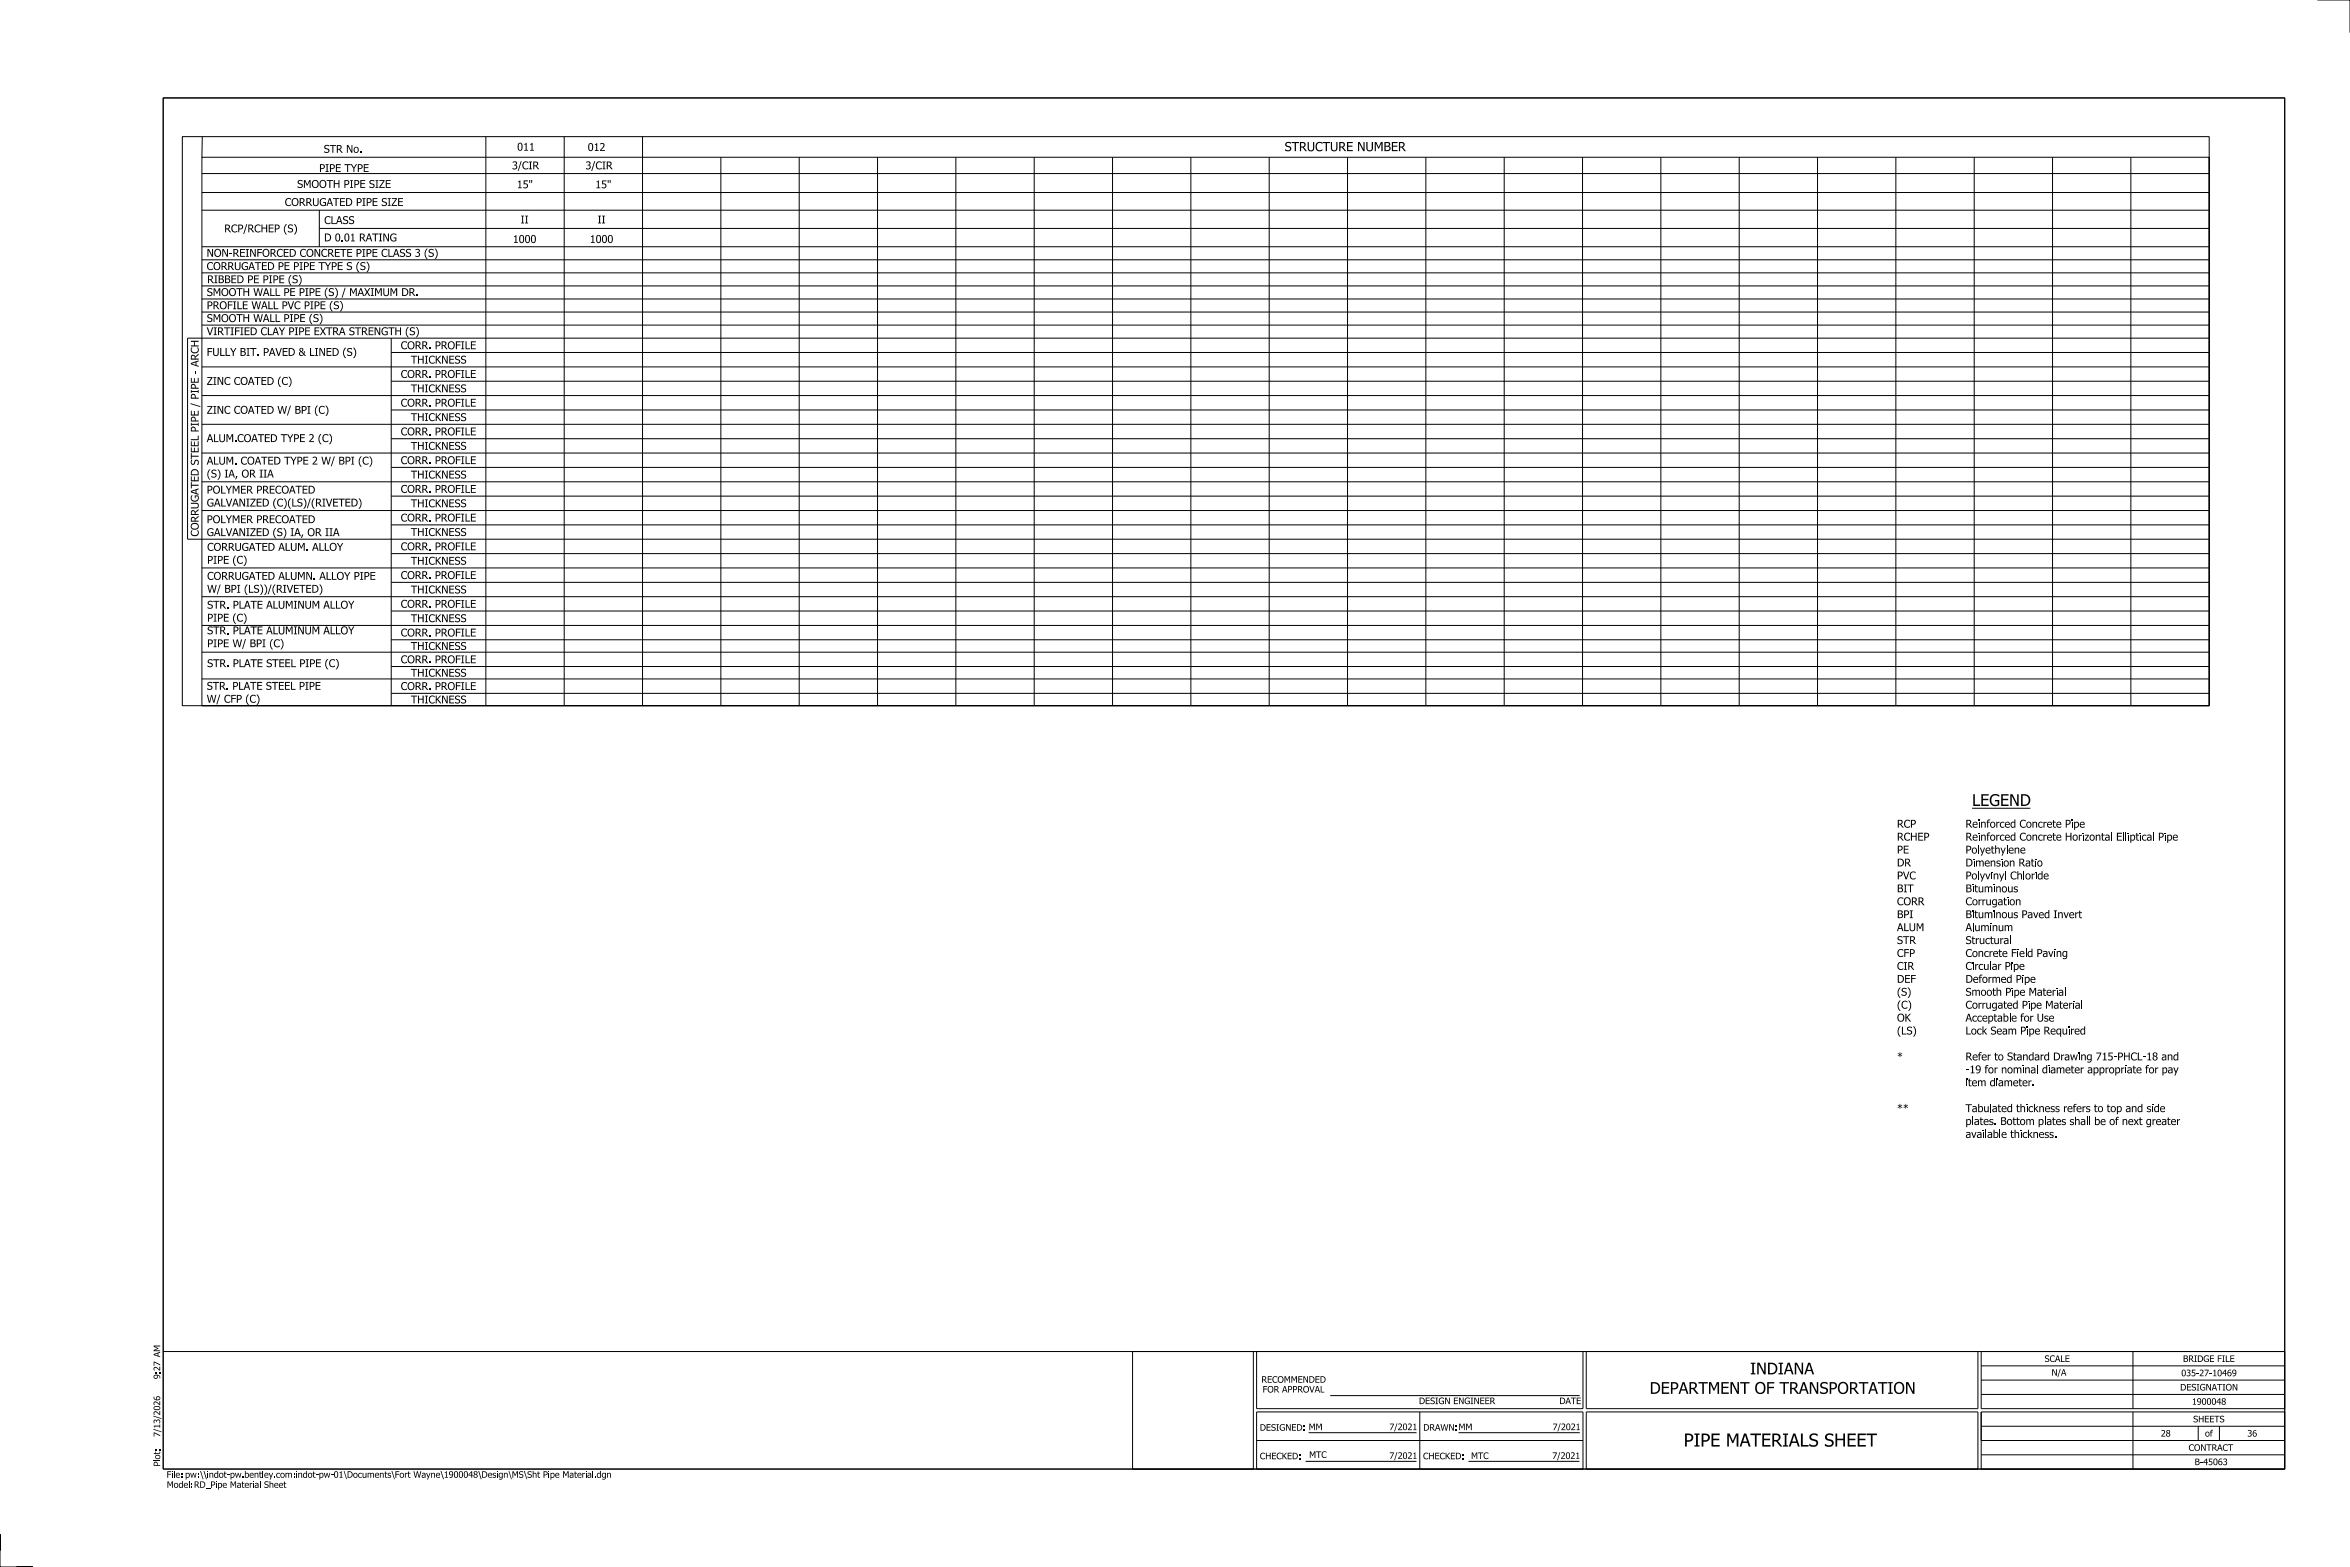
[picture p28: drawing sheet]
<svg xmlns="http://www.w3.org/2000/svg" width="914mm" height="610mm" viewBox="0 0 914 610" stroke-linecap="round" stroke-linejoin="round" font-family="sans-serif">
<defs><g id="words">
<text font-size="5.1" x="655.1" y="562.8">PIPE MATERIALS SHEET</text>
<g font-size="4.6">
<text x="767.4" y="313.5">LEGEND</text>
<text x="681" y="534.7">INDIANA</text>
<text x="641.9" y="542.2">DEPARTMENT OF TRANSPORTATION</text>
</g>
<text font-size="3.6" x="499.9" y="58.8">STRUCTURE NUMBER</text>
<g font-size="3">
<text x="126" y="59.5">STR No.</text>
<text x="201.2" y="58.6">011</text>
<text x="228.7" y="58.7">012</text>
<text x="199.2" y="65.9">3/CIR</text>
<text x="227.8" y="65.9">3/CIR</text>
<text x="124.2" y="66.9">PIPE TYPE</text>
<text x="115.6" y="73.1">SMOOTH PIPE SIZE</text>
<text x="201.1" y="73.2">15&quot;</text>
<text x="231.6" y="73.2">15&quot;</text>
<text x="110.8" y="80.1">CORRUGATED PIPE SIZE</text>
<text x="126.1" y="87.2">CLASS</text>
<text x="202.6" y="86.9">II</text>
<text x="232.5" y="86.9">II</text>
<text x="87.3" y="90.4">RCP/RCHEP (S)</text>
<text x="126.1" y="93.9">D 0.01 RATING</text>
<text x="199.5" y="94.5">1000</text>
<text x="229.5" y="94.5">1000</text>
<text x="80.4" y="99.9">NON-REINFORCED CONCRETE PIPE CLASS 3 (S)</text>
<text x="80.4" y="105">CORRUGATED PE PIPE TYPE S (S)</text>
<text x="80.6" y="110.2">RIBBED PE PIPE (S)</text>
<text x="80.5" y="115.2">SMOOTH WALL PE PIPE (S) / MAXIMUM DR.</text>
<text x="80.5" y="125.3">SMOOTH WALL PIPE (S)</text>
<text x="80.5" y="120.3">PROFILE WALL PVC PIPE (S)</text>
<text x="80.5" y="130.4">VIRTIFIED CLAY PIPE EXTRA STRENGTH (S)</text>
<text x="155.9" y="135.8">CORR. PROFILE</text>
<text x="80.5" y="138.5">FULLY BIT. PAVED &amp; LINED (S)</text>
<text x="159.9" y="141.5">THICKNESS</text>
<text x="80.5" y="149.7">ZINC COATED (C)</text>
<text x="155.9" y="147">CORR. PROFILE</text>
<text x="77.3" y="151.5" transform="rotate(-90 77.3 151.5)">PE -ARCH</text>
<text x="159.9" y="152.6">THICKNESS</text>
<text x="80.5" y="161">ZINC COATED W/ BPI (C)</text>
<text x="155.9" y="158.2">CORR. PROFILE</text>
<text x="77.3" y="164.3" transform="rotate(-90 77.3 164.3)">PE /PI</text>
<text x="159.9" y="163.8">THICKNESS</text>
<text x="80.5" y="172">ALUM.COATED TYPE 2 (C)</text>
<text x="155.9" y="169.4">CORR. PROFILE</text>
<text x="159.9" y="175">THICKNESS</text>
<text x="80.5" y="185.8">(S) IA, OR IIA</text>
<text x="80.5" y="180.7">ALUM. COATED TYPE 2 W/ BPI (C)</text>
<text x="155.9" y="180.6">CORR. PROFILE</text>
<text x="155.9" y="191.7">CORR. PROFILE</text>
<text x="159.9" y="186.2">THICKNESS</text>
<text x="80.5" y="197.1">GALVANIZED (C)(LS)/(RIVETED)</text>
<text x="80.5" y="192">POLYMER PRECOATED</text>
<text x="159.9" y="197.3">THICKNESS</text>
<text x="80.5" y="203.5">POLYMER PRECOATED</text>
<text x="155.9" y="202.9">CORR. PROFILE</text>
<text x="77.3" y="208.7" transform="rotate(-90 77.3 208.7)">CORRUGATED STEELPI</text>
<text x="80.5" y="208.6">GALVANIZED (S) IA, OR IIA</text>
<text x="159.9" y="208.5">THICKNESS</text>
<text x="80.6" y="214.3">CORRUGATED ALUM. ALLOY</text>
<text x="155.9" y="214.1">CORR. PROFILE</text>
<text x="80.6" y="219.3">PIPE (C)</text>
<text x="159.9" y="219.7">THICKNESS</text>
<text x="80.6" y="225.6">CORRUGATED ALUMN. ALLOY PIPE</text>
<text x="155.9" y="225.3">CORR. PROFILE</text>
<text x="80.6" y="230.6">W/ BPI (LS))/(RIVETED)</text>
<text x="159.9" y="230.9">THICKNESS</text>
<text x="80.6" y="236.8">STR. PLATE ALUMINUM ALLOY</text>
<text x="155.9" y="236.4">CORR. PROFILE</text>
<text x="80.6" y="241.8">PIPE (C)</text>
<text x="159.9" y="242">THICKNESS</text>
<text x="80.6" y="251.8">PIPE W/ BPI (C)</text>
<text x="80.6" y="246.8">STR. PLATE ALUMINUM ALLOY</text>
<text x="155.9" y="247.6">CORR. PROFILE</text>
<text x="159.9" y="252.8">THICKNESS</text>
<text x="80.6" y="259.5">STR. PLATE STEEL PIPE (C)</text>
<text x="155.9" y="258">CORR. PROFILE</text>
<text x="159.9" y="263.2">THICKNESS</text>
<text x="80.5" y="268.3">STR. PLATE STEEL PIPE</text>
<text x="155.9" y="268.4">CORR. PROFILE</text>
<text x="80.5" y="273.4">W/ CFP (C)</text>
<text x="159.9" y="273.7">THICKNESS</text>
<text x="738.1" y="322">RCP</text>
<text x="764.8" y="322">Reinforced Concrete Pipe</text>
<text x="738.1" y="327">RCHEP</text>
<text x="764.8" y="327">Reinforced Concrete Horizontal Elliptical Pipe</text>
<text x="738.1" y="332">PE</text>
<text x="764.8" y="332">Polyethylene</text>
<text x="738.1" y="337.1">DR</text>
<text x="764.8" y="337.1">Dimension Ratio</text>
<text x="738.1" y="347.1">BIT</text>
<text x="738.1" y="342.1">PVC</text>
<text x="764.8" y="347.1">Bituminous</text>
<text x="764.8" y="342.1">Polyvinyl Chloride</text>
<text x="738.1" y="352.2">CORR</text>
<text x="764.8" y="352.2">Corrugation</text>
<text x="738.1" y="357.2">BPI</text>
<text x="764.8" y="357.2">Bituminous Paved Invert</text>
<text x="738.1" y="362.2">ALUM</text>
<text x="764.8" y="362.2">Aluminum</text>
<text x="738.1" y="367.3">STR</text>
<text x="764.8" y="367.3">Structural</text>
<text x="738.1" y="377.3">CIR</text>
<text x="738.1" y="372.3">CFP</text>
<text x="764.8" y="377.3">Circular Pipe</text>
<text x="764.8" y="372.3">Concrete Field Paving</text>
<text x="738.1" y="382.3">DEF</text>
<text x="764.8" y="382.3">Deformed Pipe</text>
<text x="764.8" y="387.4">Smooth Pipe Material</text>
<text x="764.8" y="392.4">Corrugated Pipe Material</text>
<text x="738.1" y="397.4">OK</text>
<text x="764.8" y="397.4">Acceptable for Use</text>
<text x="764.8" y="402.5">Lock Seam Pipe Required</text>
<text x="764.8" y="412.5">Refer to Standard Drawing 715-PHCL-18 and</text>
<text x="764.8" y="417.5">-19 for nominal diameter appropriate for pay</text>
<text x="764.8" y="422.6">item diameter.</text>
<text x="764.8" y="437.7">plates. Bottom plates shall be of next greater</text>
<text x="764.8" y="432.6">Tabulated thickness refers to top and side</text>
<text x="764.8" y="442.7">available thickness.</text>
</g>
<g font-size="2.5">
<text x="62.3" y="533.4" transform="rotate(-90 62.3 533.4)">2</text>
<text x="795.6" y="529.8">SCALE</text>
<text x="849.4" y="529.8">BRIDGE FILE</text>
<text x="62.3" y="536.5" transform="rotate(-90 62.3 536.5)">9: 7 AM</text>
<text x="490.8" y="537.9">RECOMMENDED</text>
<text x="798.3" y="535.2">N/A</text>
<text x="848.7" y="535.4">035-27-10469</text>
<text x="491.3" y="541.7">FOR APPROVAL</text>
<text x="848.3" y="540.9">DESIGNATION</text>
<text x="62.3" y="550.6" transform="rotate(-90 62.3 550.6)">2</text>
<text x="552.1" y="546.2">DESIGN ENGINEER</text>
<text x="606.8" y="546.2">DATE</text>
<text x="852.9" y="546.5">1900048</text>
<text x="62.3" y="555.8" transform="rotate(-90 62.3 555.8)">1</text>
<text x="490.2" y="556.6">DESIGNED:MM</text>
<text x="540.6" y="556.4">7/2021</text>
<text x="553.8" y="556.6">DRAWN:MM</text>
<text x="604.1" y="556.4">7/2021</text>
<text x="853.4" y="553.3">SHEETS</text>
<text x="62.3" y="559" transform="rotate(-90 62.3 559)">7/ 3/ 026</text>
<text x="840.8" y="558.9">28</text>
<text x="858" y="558.9">of</text>
<text x="874.5" y="558.9">36</text>
<text x="62.3" y="567.8" transform="rotate(-90 62.3 567.8)">o :</text>
<text x="490.2" y="567.7">CHECKED: MTC</text>
<text x="540.6" y="567.6">7/2021</text>
<text x="553.7" y="567.7">CHECKED: MTC</text>
<text x="604" y="567.6">7/2021</text>
<text x="851.6" y="564.4">CONTRACT</text>
<text x="853.9" y="570">B-45063</text>
<text x="62.3" y="570.5" transform="rotate(-90 62.3 570.5)">Plt</text>
<text x="64.8" y="574.9">File:pw:\\indot-pw.bentley.com:indot-pw-01\Documents\Fort Wayne\1900048\Design\MS\Sht Pipe Material.dgn</text>
<text x="64.9" y="578.8">Model:</text>
<text x="75.5" y="578.8">RD_Pipe Material Sheet</text>
</g>
</g></defs>
<g fill="none" stroke="#000" stroke-width=".39">
<path d="M901.7 0h12.7v12.7M63.5 38.1h825.5v533.4h-825.5zM70.9 53.2h788.7v221.3h-788.7zM78.7 53.2l-.1 8M189.1 53.2v221.3M219.5 53.2v221.3M250 53.2v221.3M78.6 61.2h781v213.3h-781zM78.6 67.5h781M78.6 74.9h781M280.5 61.2v213.3M311 61.2v213.3"/>
<path d="M341.5 61.2v213.3M371.9 61.2v213.3M402.4 61.2v213.3M432.9 61.2v213.3M463.4 61.2v213.3M493.9 61.2v213.3M524.3 61.2v213.3M554.8 61.2v213.3M585.3 61.2v213.3M615.8 61.2v213.3M646.3 61.2v213.3M676.7 61.2v213.3"/>
<path d="M707.2 61.2v213.3M737.7 61.2v213.3M768.2 61.2v213.3M798.7 61.2v213.3M829.1 61.2v213.3M859.6 61.2v213.3h-781M78.6 81.8h781M78.6 96h781M124.2 81.8v14.2M124.2 88.9h735.4M78.6 101.1h781M78.6 106.2h781"/>
<path d="M78.6 111.2h781M78.6 116.3h781M78.6 121.4h781M78.6 126.5h781M152.2 137.1h707.4M152.2 131.6v142.9M859.6 131.6h-786.6v78.2h786.6M78.6 142.7h781M78.6 153.9h781M152.2 148.3h707.4M152.2 159.5h707.4M78.6 165.1h781"/>
<path d="M78.6 176.2h781M152.2 170.7h707.4M78.6 187.4h781M78.6 198.6h781M152.2 181.8h707.4M152.2 193h707.4M152.2 204.2h707.4M152.2 215.4h707.4M78.6 220.9h781M78.6 232.1h781M152.2 226.6h707.4M152.2 237.7h707.4"/>
<path d="M78.6 243.3h781M78.6 253.7h781M152.2 248.9h707.4M152.2 259.3h707.4M78.6 264.1h781M152.2 269.7h707.4M767.4 314.4h22.6M769.9 328.9v3.1M769.9 338.9v3.2M780.4 338.9v3.2M781 328.9v3.1M787.5 338.9v3.2"/>
<path d="M821.6 323.8v3.2M826.2 323.8v3.2M827.2 323.8v3.2M837.9 323.8v3.2M767.8 359v3.2M774.5 374.1v3.2M782.3 364.1v3.1M788.3 369.1v3.2M782.1 394.2v3.2M803.5 384.2v3.2M810 389.2v3.2M792.7 414.4v3.1"/>
<path d="M767.6 434.5v3.2M772.7 439.5v3.2M774.6 429.4v3.2M778.2 439.5v3.2M795.8 434.5v3.2M812.1 434.5v3.2M813.1 434.5v3.2M63.5 525.8h825.5M440.7 525.8h47v45.7h-47zM488.9 525.8h127v22.2h-127zM617.2 525.8h152.4v22.2h-152.4zM770.9 536.9h118.1"/>
<path d="M770.9 531.4h118.1M770.9 525.8h118.1v22.2h-118.1zM829.9 525.8v22.2M488.9 549.3h127v22.2h-127zM509.2 557.4h42M517.6 542.9h97.1M552.4 549.3v22.2M567.5 557.4h47.2M617.2 549.3h152.4v22.2h-152.4zM770.9 549.3h118.1v22.2h-118.1zM770.9 549.3v11.1h118.1M770.9 542.5h118.1"/>
<path d="M770.9 554.8h118.1M829.9 549.3v22.2M855.3 554.8v5.6M863.6 554.8v5.6M59.7 568.2h2.6M67.9 572.2v2.7M73.6 576.2v2.6M101.2 576.2v2.6M102.3 572.2v2.7M230.7 572.2v2.7M488.9 560.4h127M508 568.5h43.2"/>
<path d="M571.4 568.5h43.2M770.9 566h118.1M0 603.2v-6.3v12.7h12.7h-6.4"/>
</g>
<g fill="#000">
<path d="M78.5 61.1l.1 .2z" fill-rule="evenodd"/>
<path d="M202.6 62.7h.4l-1.2 3.8h-.3z" fill-rule="evenodd"/>
<path d="M205.9 70.1h.4v1.1h-.3z" fill-rule="evenodd"/>
<path d="M206.7 70.1h.4l-.1 1.1h-.2z" fill-rule="evenodd"/>
<path d="M231.2 62.7h.4l-1.2 3.8h-.4z" fill-rule="evenodd"/>
<path d="M236.4 70.1h.5l-.1 1.1h-.3z" fill-rule="evenodd"/>
<path d="M237.2 70.1h.4v1.1h-.3z" fill-rule="evenodd"/>
<path d="M95.8 87.2h.4l-1.2 3.9h-.3z" fill-rule="evenodd"/>
<path d="M111.2 87.2h.5a2.74 2.74 0 0 0 0 4 1.66 1.66 0 0 1-1.2-1.7l.1-1.1z" fill-rule="evenodd"/>
<path d="M114.3 87.2a1.77 1.77 0 0 1 1.3 1.7v.6a1.7 1.7 0 0 1-1.3 1.7 2.81 2.81 0 0 0 0-4z" fill-rule="evenodd"/>
<path d="M169.1 96.7a1.8 1.8 0 0 1 1.2 2v.3a1.7 1.7 0 0 1-1.2 1.8 2.73 2.73 0 0 0 0-4.1z" fill-rule="evenodd"/>
<path d="M113 107h.5a2.81 2.81 0 0 0 0 4 1.77 1.77 0 0 1-1.2-1.7l.1-1.2z" fill-rule="evenodd"/>
<path d="M116.1 107a1.8 1.8 0 0 1 1.3 2v.3a1.77 1.77 0 0 1-1.3 1.7 2.74 2.74 0 0 0 0-4z" fill-rule="evenodd"/>
<path d="M127.1 112h.5a2.74 2.74 0 0 0 0 4 1.66 1.66 0 0 1-1.2-1.7l.1-1.2z" fill-rule="evenodd"/>
<path d="M130.2 112a1.8 1.8 0 0 1 1.3 2v.3a1.7 1.7 0 0 1-1.3 1.7 2.81 2.81 0 0 0 0-4z" fill-rule="evenodd"/>
<path d="M132.2 117.1a1.77 1.77 0 0 1 1.2 1.7v.6a1.78 1.78 0 0 1-1.2 1.7 2.77 2.77 0 0 0 0-4z" fill-rule="evenodd"/>
<path d="M134.1 112h.4l-1.2 3.8h-.4z" fill-rule="evenodd"/>
<path d="M139.4 101.8h.5a2.77 2.77 0 0 0 0 4.1h-.5a3.1 3.1 0 0 1 0-4.1z" fill-rule="evenodd"/>
<path d="M142.5 101.8a1.77 1.77 0 0 1 1.2 1.8v.6a1.77 1.77 0 0 1-1.2 1.7 2.85 2.85 0 0 0 0-4.1z" fill-rule="evenodd"/>
<path d="M166 96.7h.4a2.74 2.74 0 0 0 0 4.1 1.8 1.8 0 0 1-1.2-2.1l.2-1.1z" fill-rule="evenodd"/>
<path d="M116.6 135.7l-.1 .6 .4 .4a.97 .97 0 0 0-.3 1.6 .97 .97 0 0 0 1.6-.3l.4 .5h.5l-.7-.8 .2-1.1h-.4v.9l-.7-.8a.76 .76 0 0 0 .4-1.2 .76 .76 0 0 0-1.3 .2zM117 136.9l1 .9a.69 .69 0 0 1-1 .2 .69 .69 0 0 1 0-1.1zM116.8 136.2a.45 .45 0 0 1 .9 0 .45 .45 0 0 1-.9 0z" fill-rule="evenodd"/>
<path d="M121.1 122.1h.5a2.81 2.81 0 0 0 0 4 1.77 1.77 0 0 1-1.2-1.7l.1-1.2z" fill-rule="evenodd"/>
<path d="M124.2 122.1a1.66 1.66 0 0 1 1.3 1.7l-.3 1.6-.5 .7h-.5a2.74 2.74 0 0 0 0-4z" fill-rule="evenodd"/>
<path d="M129.1 117.1h.4a2.77 2.77 0 0 0 0 4 1.78 1.78 0 0 1-1.2-1.7l.1-1.1z" fill-rule="evenodd"/>
<path d="M134.2 135.3h.5a2.77 2.77 0 0 0 0 4h-.5a3.1 3.1 0 0 1 0-4z" fill-rule="evenodd"/>
<path d="M137.4 135.3a1.77 1.77 0 0 1 1.2 1.7v.6a1.77 1.77 0 0 1-1.2 1.7 2.85 2.85 0 0 0 0-4z" fill-rule="evenodd"/>
<path d="M158.6 127.2h.5a2.74 2.74 0 0 0 0 4 1.8 1.8 0 0 1-1.2-2l.2-1.1z" fill-rule="evenodd"/>
<path d="M161.7 127.2a1.8 1.8 0 0 1 1.3 2v.3a1.7 1.7 0 0 1-1.3 1.7 2.73 2.73 0 0 0 0-4z" fill-rule="evenodd"/>
<path d="M74.1 156.8l3.9 1.2v.4l-3.9-1.2z" fill-rule="evenodd"/>
<path d="M108.9 146.5h.5a2.74 2.74 0 0 0 0 4.1 1.8 1.8 0 0 1-1.2-2l.2-1.1z" fill-rule="evenodd"/>
<path d="M112.9 157.8h.3l-1.2 3.8h-.3z" fill-rule="evenodd"/>
<path d="M112.2 146.5a1.77 1.77 0 0 1 1.2 1.7v.7a1.7 1.7 0 0 1-1.2 1.7 2.73 2.73 0 0 0 0-4.1z" fill-rule="evenodd"/>
<path d="M126.6 157.8a1.8 1.8 0 0 1 1.2 2v.3a1.7 1.7 0 0 1-1.2 1.7 2.81 2.81 0 0 0 0-4z" fill-rule="evenodd"/>
<path d="M123.3 157.8h.5a2.74 2.74 0 0 0 0 4 1.73 1.73 0 0 1-1.3-2l.2-1.1z" fill-rule="evenodd"/>
<path d="M124.7 168.8h.4a2.81 2.81 0 0 0 0 4 1.77 1.77 0 0 1-1.2-1.7l.1-1.2z" fill-rule="evenodd"/>
<path d="M128 168.8a1.73 1.73 0 0 1 1.2 2v.3a1.67 1.67 0 0 1-1.2 1.7 2.74 2.74 0 0 0 0-4z" fill-rule="evenodd"/>
<path d="M129.9 177.6h.4l-1.2 3.8h-.4z" fill-rule="evenodd"/>
<path d="M143.6 177.6a1.77 1.77 0 0 1 1.2 1.7v.6a1.7 1.7 0 0 1-1.2 1.7 2.73 2.73 0 0 0 0-4z" fill-rule="evenodd"/>
<path d="M81.5 182.6h.4a2.73 2.73 0 0 0 0 4 1.77 1.77 0 0 1-1.2-1.7l.1-1.2z" fill-rule="evenodd"/>
<path d="M84.6 182.6a1.8 1.8 0 0 1 1.2 2v.3a1.77 1.77 0 0 1-1.2 1.7 2.8 2.8 0 0 0 0-4z" fill-rule="evenodd"/>
<path d="M107.1 193.9h.4a2.81 2.81 0 0 0 0 4 1.77 1.77 0 0 1-1.2-1.7l.1-1.2z" fill-rule="evenodd"/>
<path d="M110.3 193.9a1.66 1.66 0 0 1 1.3 1.7l-.3 1.6-.5 .7h-.5a2.74 2.74 0 0 0 0-4z" fill-rule="evenodd"/>
<path d="M112.8 193.9h.5a2.73 2.73 0 0 0 0 4 1.67 1.67 0 0 1-1.2-1.7l.1-1.4z" fill-rule="evenodd"/>
<path d="M118 193.9a1.8 1.8 0 0 1 1.2 2v.3a1.77 1.77 0 0 1-1.2 1.7 2.8 2.8 0 0 0 0-4z" fill-rule="evenodd"/>
<path d="M120.6 193.9h.3l-1.2 3.8h-.3z" fill-rule="evenodd"/>
<path d="M122 193.9h.5a2.81 2.81 0 0 0 0 4 1.77 1.77 0 0 1-1.2-1.7l.1-1.2z" fill-rule="evenodd"/>
<path d="M139.5 193.9a1.66 1.66 0 0 1 1.2 1.7l-.3 1.6-.5 .7h-.4a2.74 2.74 0 0 0 0-4z" fill-rule="evenodd"/>
<path d="M140.3 177.6h.5a2.74 2.74 0 0 0 0 4 1.8 1.8 0 0 1-1.2-2l.2-1.1z" fill-rule="evenodd"/>
<path d="M94.7 216.1a1.66 1.66 0 0 1 1.2 1.7l-.3 1.7-.4 .7h-.5a2.74 2.74 0 0 0 0-4.1z" fill-rule="evenodd"/>
<path d="M107.1 205.4h.4a2.81 2.81 0 0 0 0 4 1.77 1.77 0 0 1-1.2-1.7l.1-1.2z" fill-rule="evenodd"/>
<path d="M110.2 205.4a1.8 1.8 0 0 1 1.2 2v.3a1.77 1.77 0 0 1-1.2 1.7 2.74 2.74 0 0 0 0-4z" fill-rule="evenodd"/>
<path d="M85.5 227.4h.4l-1.2 3.8h-.4z" fill-rule="evenodd"/>
<path d="M91.4 216.1h.5a2.81 2.81 0 0 0 0 4.1 1.77 1.77 0 0 1-1.2-1.7l.1-1.2z" fill-rule="evenodd"/>
<path d="M95.9 227.4h.5a2.74 2.74 0 0 0 0 4 1.65 1.65 0 0 1-1.2-1.7l.1-1.1z" fill-rule="evenodd"/>
<path d="M101.1 227.4a1.77 1.77 0 0 1 1.3 1.7v.6a1.7 1.7 0 0 1-1.3 1.7 2.81 2.81 0 0 0 0-4z" fill-rule="evenodd"/>
<path d="M102.7 227.4a1.77 1.77 0 0 1 1.3 1.7v.6a1.66 1.66 0 0 1-1.3 1.7 2.73 2.73 0 0 0 0-4z" fill-rule="evenodd"/>
<path d="M105.3 227.4h.4l-1.2 3.8h-.4z" fill-rule="evenodd"/>
<path d="M106.8 227.4h.4a2.74 2.74 0 0 0 0 4 1.8 1.8 0 0 1-1.2-2l.2-1.1z" fill-rule="evenodd"/>
<path d="M124.2 227.4a1.77 1.77 0 0 1 1.2 1.7v.6a1.7 1.7 0 0 1-1.2 1.7 2.73 2.73 0 0 0 0-4z" fill-rule="evenodd"/>
<path d="M91.4 238.7h.5a2.81 2.81 0 0 0 0 4 1.77 1.77 0 0 1-1.2-1.7l.1-1.2z" fill-rule="evenodd"/>
<path d="M95.4 248.6h.3l-1.2 3.8h-.3z" fill-rule="evenodd"/>
<path d="M94.7 238.7a1.66 1.66 0 0 1 1.2 1.7l-.3 1.6-.4 .7h-.5a2.74 2.74 0 0 0 0-4z" fill-rule="evenodd"/>
<path d="M105.8 248.6h.5a2.74 2.74 0 0 0 0 4 1.8 1.8 0 0 1-1.3-2l.2-1.1z" fill-rule="evenodd"/>
<path d="M109.1 248.6a1.77 1.77 0 0 1 1.2 1.7v.6a1.7 1.7 0 0 1-1.2 1.7 2.73 2.73 0 0 0 0-4z" fill-rule="evenodd"/>
<path d="M130.6 256.4a1.8 1.8 0 0 1 1.2 2v.3a1.77 1.77 0 0 1-1.2 1.7 2.8 2.8 0 0 0 0-4z" fill-rule="evenodd"/>
<path d="M133 244.1a1.55 1.55 0 0 0-.2 2 1.55 1.55 0 0 0 2 .4 1.55 1.55 0 0 0 .4-2.1 1.55 1.55 0 0 0-2.2-.3zM133.4 244.2a1.14 1.14 0 0 1 1.5 1 1.14 1.14 0 0 1-1.4 1.1l-.4-1z" fill-rule="evenodd"/>
<path d="M85.4 270.2h.3l-1.2 3.8h-.3z" fill-rule="evenodd"/>
<path d="M96.4 270.2h.5a2.74 2.74 0 0 0 0 4 1.73 1.73 0 0 1-1.2-2l.2-1.1z" fill-rule="evenodd"/>
<path d="M99.8 270.2a1.77 1.77 0 0 1 1.2 1.7v.6a1.7 1.7 0 0 1-1.2 1.7 2.81 2.81 0 0 0 0-4z" fill-rule="evenodd"/>
<path d="M127.3 256.4h.5a2.73 2.73 0 0 0 0 4h-.5a3.1 3.1 0 0 1 0-4z" fill-rule="evenodd"/>
<path d="M773.4 319a.52 .52 0 0 1 .6-.3 .52 .52 0 0 1 .4 .5l-.8 .2v.3h.6v.3h-.6v2h-.4v-2h-.2v-.3h.2z" fill-rule="evenodd"/>
<path d="M773.4 324a.51 .51 0 0 1 .6-.2 .51 .51 0 0 1 .4 .4l-.8 .2v.3h.6v.3h-.6v2h-.4v-2h-.2v-.3h.2z" fill-rule="evenodd"/>
<path d="M776.3 328.9h.4v1.1a.78 .78 0 0 1 .9-.3 .78 .78 0 0 1 .5 .9v1.4h-.4v-1.3a.55 .55 0 0 0-.3-.6 .55 .55 0 0 0-.7 .2v1.7h-.4z" fill-rule="evenodd"/>
<path d="M782.6 325a1.12 1.12 0 0 0-.4 1.4 1.12 1.12 0 0 0 1.5 .5l.5 .1v-3.2h-.4v1l-.6-.1zM782.8 325.2h1v1.3a.74 .74 0 0 1-1.1 0 .74 .74 0 0 1 .1-1.1z" fill-rule="evenodd"/>
<path d="M782.6 320a1.1 1.1 0 0 0-.3 1.4 1.1 1.1 0 0 0 1.4 .4l.5 .2v-3.2h-.4v1l-.7-.1zM782.8 320.2l1-.1v1.3a.74 .74 0 0 1-1.1 .1 .74 .74 0 0 1 .1-1.1z" fill-rule="evenodd"/>
<path d="M785 338.9h.4v1.2a.78 .78 0 0 1 .9-.3 .78 .78 0 0 1 .5 .8v1.5h-.4v-1.3a.56 .56 0 0 0-.3-.7 .56 .56 0 0 0-.7 .3v1.7h-.4z" fill-rule="evenodd"/>
<path d="M793.3 339.9a1.12 1.12 0 0 0-.5 1.5 1.12 1.12 0 0 0 1.5 .5l.5 .2v-3.2h-.4v1zM793.4 340.3l1-.1v1.4a.75 .75 0 0 1-1.1 0 .75 .75 0 0 1 0-1.1z" fill-rule="evenodd"/>
<path d="M795.9 355a1.13 1.13 0 0 0-.4 1.5 1.13 1.13 0 0 0 1.4 .6l.5 .1v-3.2h-.4v1l-.5-.2zM796.1 355.4l.9-.1v1.3a.74 .74 0 0 1-1.1 .1 .74 .74 0 0 1 .1-1.1z" fill-rule="evenodd"/>
<path d="M770.4 379.3a.54 .54 0 0 1 .5-.2 .54 .54 0 0 1 .4 .4 .49 .49 0 0 0-.6 0 .49 .49 0 0 0-.2 .5h.7v.4h-.6v1.9h-.4v-1.9h-.3v-.4h.3z" fill-rule="evenodd"/>
<path d="M789.4 370.1a1.13 1.13 0 0 0-.5 1.5 1.13 1.13 0 0 0 1.5 .5l.5 .2v-3.2h-.4v1zM789.5 370.5l1-.1v1.3a.75 .75 0 0 1-1.1 .1 .75 .75 0 0 1 0-1.1z" fill-rule="evenodd"/>
<path d="M739.1 389.2h.5a2.73 2.73 0 0 0 0 4 1.65 1.65 0 0 1-1.2-1.7l.1-1.4z" fill-rule="evenodd"/>
<path d="M739.1 384.2h.5a2.74 2.74 0 0 0 0 4 1.73 1.73 0 0 1-1.2-2l.1-1.1z" fill-rule="evenodd"/>
<path d="M740.2 384.5l.5-.2a.82 .82 0 0 1 1.2 .7l-.6-.3a.61 .61 0 0 0-1 .4 .61 .61 0 0 0 .9 .6 .96 .96 0 0 1 .6 1.4 .96 .96 0 0 1-1.5 .3l-.4-.2v-.5l.5 .3a.65 .65 0 0 0 .8 .1 .65 .65 0 0 0 .3-.8 .65 .65 0 0 0-.9-.3l-.4-.2a.81 .81 0 0 1 0-1.3z" fill-rule="evenodd"/>
<path d="M740.4 389.6l1.4-.2 .4 .1v.5a1.12 1.12 0 0 0-1.6 .1 1.12 1.12 0 0 0 0 1.5 1.12 1.12 0 0 0 1.6 .1v.5a1.58 1.58 0 0 1-2.2-.4 1.58 1.58 0 0 1 .4-2.2z" fill-rule="evenodd"/>
<path d="M742.2 384.2a1.66 1.66 0 0 1 1.2 1.7v.6a1.61 1.61 0 0 1-1.2 1.7 2.73 2.73 0 0 0 0-4z" fill-rule="evenodd"/>
<path d="M742.4 389.2a1.8 1.8 0 0 1 1.3 2l-.1 .3a1.77 1.77 0 0 1-1.2 1.7 2.8 2.8 0 0 0 0-4z" fill-rule="evenodd"/>
<path d="M776.9 384.2h.4v1.1a.78 .78 0 0 1 .9-.3 .78 .78 0 0 1 .5 .9v1.5h-.4v-1.3a.56 .56 0 0 0-.3-.7 .56 .56 0 0 0-.7 .3v1.7h-.4z" fill-rule="evenodd"/>
<path d="M779.6 394.2v3.2l.4-.1a1.13 1.13 0 0 0 1.5-.9 1.13 1.13 0 0 0-1.2-1.3l-.3 .3v-1.2zM780 395.7a.75 .75 0 0 1 1.1 0 .75 .75 0 0 1-.1 1.1l-.3 .3-.7-.1z" fill-rule="evenodd"/>
<path d="M781.1 380.3a1.09 1.09 0 0 0-.3 1.5 1.09 1.09 0 0 0 1.6 .3v.2h.3v-3.1h-.3v1l-.6-.2zM781.4 380.6l1-.1v1.3a.75 .75 0 0 1-1.1 0 .75 .75 0 0 1 0-1.1z" fill-rule="evenodd"/>
<path d="M783.5 390.3a1.12 1.12 0 0 0-.3 1.5 1.12 1.12 0 0 0 1.4 .5l.5 .1v-3.2h-.4v1l-.5-.2zM783.9 390.5h.8v1.3a.74 .74 0 0 1-1.1 .1 .74 .74 0 0 1 .1-1.1z" fill-rule="evenodd"/>
<path d="M786.6 394.4a.51 .51 0 0 1 .6-.2 .51 .51 0 0 1 .4 .4l-.8 .1v.4h.6v.4h-.6v1.9h-.4v-1.9h-.2v-.4h.2z" fill-rule="evenodd"/>
<path d="M739.1 399.3h.5a2.73 2.73 0 0 0 0 4 1.73 1.73 0 0 1-1.2-2l.1-1.1z" fill-rule="evenodd"/>
<path d="M738.5 409.6l.7 .5-.1-.8h.3v.8l.7-.5 .1 .3-.7 .4 .7 .4-.1 .2-.7-.4v.7h-.3l.1-.7-.7 .4-.1-.2 .7-.4-.7-.4z" fill-rule="evenodd"/>
<path d="M740.1 399.4h.3v2.7h1.4v.3h-1.7z" fill-rule="evenodd"/>
<path d="M742.3 399.6l.5-.2a.85 .85 0 0 1 1.1 .6l-.4-.2a.63 .63 0 0 0-.8-.1 .63 .63 0 0 0-.2 .8 .63 .63 0 0 0 .8 .3 .99 .99 0 0 1 .5 1.4 .99 .99 0 0 1-1.5 .2l-.3-.1v-.5l.5 .3a.66 .66 0 0 0 .8 .1 .66 .66 0 0 0 .2-.9 .66 .66 0 0 0-.8-.3l-.4-.1a.83 .83 0 0 1 0-1.3z" fill-rule="evenodd"/>
<path d="M744.3 399.3a1.8 1.8 0 0 1 1.3 2l-.1 .3a1.74 1.74 0 0 1-1.2 1.7 2.8 2.8 0 0 0 0-4z" fill-rule="evenodd"/>
<path d="M770.1 409.5a.52 .52 0 0 1 .6-.2 .52 .52 0 0 1 .4 .4h-.1a.48 .48 0 0 0-.5 0 .48 .48 0 0 0-.2 .5h.6v.4h-.6v1.9h-.4v-1.9h-.2v-.4h.2z" fill-rule="evenodd"/>
<path d="M771.4 399.3h.4v1.8l.9-.9h.4l-.9 .9 1.1 1.3h-.5l-.9-1-.1 1h-.4z" fill-rule="evenodd"/>
<path d="M772.7 414.5a.51 .51 0 0 1 .6-.2 .51 .51 0 0 1 .4 .4l-.8 .2v.4h.6v.3h-.6v1.9h-.4v-1.9h-.2v-.3h.2z" fill-rule="evenodd"/>
<path d="M789.8 410.4a1.12 1.12 0 0 0-.5 1.5 1.12 1.12 0 0 0 1.6 .4l.4 .2v-3.2h-.4v1zM789.9 410.7l1-.1v1.4a.76 .76 0 0 1-1.1 0 .76 .76 0 0 1 0-1.1z" fill-rule="evenodd"/>
<path d="M795.1 415.4a1.13 1.13 0 0 0-.5 1.5 1.13 1.13 0 0 0 1.5 .5l.5 .1v-3.1h-.4v1zM795.4 415.6l.8 .1v1.3a.74 .74 0 0 1-1.1 0 .74 .74 0 0 1 0-1.1z" fill-rule="evenodd"/>
<path d="M795.8 410.4a1.12 1.12 0 0 0-.5 1.5 1.12 1.12 0 0 0 1.6 .4l.4 .2v-3.2h-.4v1zM795.9 410.7l1-.1v1.4a.76 .76 0 0 1-1.1 0 .76 .76 0 0 1 .1-1.1z" fill-rule="evenodd"/>
<path d="M809.9 400.3a1.12 1.12 0 0 0-.5 1.5 1.12 1.12 0 0 0 1.4 .5l.6 .1v-3.1h-.4v1zM810 400.7l1-.1v1.3a.75 .75 0 0 1-1.1 0 .75 .75 0 0 1 0-1.1z" fill-rule="evenodd"/>
<path d="M835.2 414.5a.54 .54 0 0 1 .6-.2 .54 .54 0 0 1 .4 .4l-.8 .2v.4h.6v.3h-.6v1.9h-.4v-1.9h-.3v-.3h.3z" fill-rule="evenodd"/>
<path d="M846.1 410.4a1.12 1.12 0 0 0-.5 1.5 1.12 1.12 0 0 0 1.5 .4l.5 .2v-3.2h-.4v1zM846.2 410.7l1-.1v1.4a.75 .75 0 0 1-1.1 0 .75 .75 0 0 1 0-1.1z" fill-rule="evenodd"/>
<path d="M738.5 429.8l.7 .4-.1-.8h.3v.8l.7-.4 .1 .2-.7 .4 .7 .4-.1 .2-.7-.4v.7h-.3l.1-.7-.7 .5-.1-.3 .7-.4-.7-.4z" fill-rule="evenodd"/>
<path d="M740.8 429.8l.7 .4-.1-.8h.3v.8l.7-.4 .1 .2-.7 .4 .7 .4-.1 .2-.7-.4v.7h-.3v-.7l-.6 .5-.1-.3 .7-.4-.7-.4z" fill-rule="evenodd"/>
<path d="M769.7 429.4v3.2l.4-.1a1.13 1.13 0 0 0 1.5-.9 1.13 1.13 0 0 0-1.2-1.2l-.3 .2v-1.2zM770.1 430.9a.75 .75 0 0 1 1.1 0 .75 .75 0 0 1 0 1.1l-.4 .3-.7-.1z" fill-rule="evenodd"/>
<path d="M774.8 420.4a1.11 1.11 0 0 0-.5 1.5 1.11 1.11 0 0 0 1.5 .5l.5 .2v-3.2h-.4v1zM774.9 420.8l1-.1v1.3a.76 .76 0 0 1-1.1 0 .76 .76 0 0 1 0-1z" fill-rule="evenodd"/>
<path d="M781.4 430.5a1.12 1.12 0 0 0-.5 1.5 1.12 1.12 0 0 0 1.5 .5l.5 .1v-3.2h-.4v1zM781.5 430.8l1-.1v1.4a.76 .76 0 0 1-1.1 0 .76 .76 0 0 1 .1-1.1z" fill-rule="evenodd"/>
<path d="M786.2 429.4h.4v1.2a.78 .78 0 0 1 .9-.3 .78 .78 0 0 1 .5 .8v1.5h-.4v-1.3a.56 .56 0 0 0-.3-.6 .56 .56 0 0 0-.7 .2v1.7h-.4z" fill-rule="evenodd"/>
<path d="M791.4 429.4h.4v1.9l.9-.9h.5l-1 .9 1.1 1.3h-.5l-.8-1.1-.2 1.1h-.4z" fill-rule="evenodd"/>
<path d="M807 429.6a.51 .51 0 0 1 .6-.2 .51 .51 0 0 1 .4 .4l-.7 .2-.1 .4h.7v.3h-.7v1.9h-.4v-1.9h-.2v-.3h.2z" fill-rule="evenodd"/>
<path d="M807.4 434.5h.4v1.1a.78 .78 0 0 1 .9-.3 .78 .78 0 0 1 .5 .9v1.5h-.4v-1.3a.55 .55 0 0 0-.3-.7 .55 .55 0 0 0-.7 .3v1.7h-.4z" fill-rule="evenodd"/>
<path d="M815.2 434.5v3.2l.4-.1a1.12 1.12 0 0 0 1.5-.9 1.12 1.12 0 0 0-1.2-1.3l-.3 .2v-1.1zM815.6 435.9a.75 .75 0 0 1 1 0 .75 .75 0 0 1 0 1.1l-.4 .4-.6-.2z" fill-rule="evenodd"/>
<path d="M823.5 434.7a.51 .51 0 0 1 .6-.3 .51 .51 0 0 1 .4 .4l-.8 .3v.3h.6v.3h-.6v2h-.4v-2h-.2v-.3h.2z" fill-rule="evenodd"/>
<path d="M832 430.6a1.12 1.12 0 0 0-.3 1.4 1.12 1.12 0 0 0 1.3 .6h.6v-3.2h-.4v1l-.7-.1zM832.3 430.8l.9-.1v1.4a.75 .75 0 0 1-1.1 0 .75 .75 0 0 1 .1-1.1z" fill-rule="evenodd"/>
<path d="M838.4 430.6a1.12 1.12 0 0 0-.3 1.4 1.12 1.12 0 0 0 1.4 .6h.6v-3.2h-.4v1l-.8-.1zM838.7 430.8l1-.1v1.4a.75 .75 0 0 1-1.1 0 .75 .75 0 0 1 0-1.1z" fill-rule="evenodd"/>
<path d="M775.7 439.5v3.2l.4-.1a1.13 1.13 0 0 0 1.5-.9 1.13 1.13 0 0 0-1.2-1.3l-.3 .3v-1.2zM776.1 441a.7 .7 0 0 1 1-.2 .7 .7 0 0 1 .1 1 .68 .68 0 0 1-1.1 .5z" fill-rule="evenodd"/>
<path d="M783.9 439.5h.4v1.2a.78 .78 0 0 1 .9-.3 .78 .78 0 0 1 .5 .8v1.5h-.4v-1.3a.56 .56 0 0 0-.3-.7 .56 .56 0 0 0-.7 .3v1.7h-.4z" fill-rule="evenodd"/>
<path d="M789.1 439.5h.4v1.9l.9-1h.5l-1 1 1.1 1.3h-.5l-.8-1.1-.2 1.1h-.4z" fill-rule="evenodd"/>
<path d="M60 535a.82 .82 0 0 0 0 1.1 .82 .82 0 0 0 1.1 .1 .82 .82 0 0 0 .1-1.1 .74 .74 0 0 1 .8 1.1h.3a1.39 1.39 0 0 0-.7-1.4 1.39 1.39 0 0 0-1.6 .2zM60 535.6a.55 .55 0 0 1 1.1 0 .55 .55 0 0 1-1.1 0z" fill-rule="evenodd"/>
<path d="M801.5 532.5h.3l-1 3.2h-.2z" fill-rule="evenodd"/>
<path d="M59.7 555.9l3.2 1v.3l-3.2-1z" fill-rule="evenodd"/>
<path d="M59.7 550.7l3.2 1v.3l-3.2-1z" fill-rule="evenodd"/>
<path d="M543.5 553.7h.2l-1 3.2h-.2z" fill-rule="evenodd"/>
<path d="M607 553.7h.3l-1 3.2h-.3z" fill-rule="evenodd"/>
<path d="M860.3 556.4l.8-.2v.3l-.6 .2-.1 .3h.6v.2h-.5v1.7h-.4v-1.7h-.2z" fill-rule="evenodd"/>
<path d="M69.8 577.1a.93 .93 0 0 0-.3 1.2 .93 .93 0 0 0 1.2 .4l.5 .1v-2.6h-.4v.8zM70 577.3h.8v1a.65 .65 0 0 1-.9 0 .65 .65 0 0 1 .1-1z" fill-rule="evenodd"/>
<path d="M77.9 572.2h.3l1 3.3h-.3z" fill-rule="evenodd"/>
<path d="M79.2 572.2h.3l1 3.3h-.3z" fill-rule="evenodd"/>
<path d="M83.5 573.2a.94 .94 0 0 0-.2 1.2 .94 .94 0 0 0 1.2 .4l.4 .1v-2.7h-.3v.9zM83.9 573.3h.7v1.1a.66 .66 0 0 1-1-.1 .66 .66 0 0 1 .3-1z" fill-rule="evenodd"/>
<path d="M95.3 572.2v2.7a1.1 1.1 0 0 0 1.5-.4 1.1 1.1 0 0 0-.4-1.5l-.8 .2v-1zM95.6 573.4a.63 .63 0 0 1 1 .6 .63 .63 0 0 1-1 .5z" fill-rule="evenodd"/>
<path d="M104.9 576.2h.3l.1 .8a.62 .62 0 0 1 .7-.1 .62 .62 0 0 1 .4 .7v1.2h-.4v-1.1a.46 .46 0 0 0-.2-.5 .46 .46 0 0 0-.6 .2v1.4h-.3z" fill-rule="evenodd"/>
<path d="M118.2 573.1a.95 .95 0 0 0-.4 1.2 .95 .95 0 0 0 1.2 .5l.5 .1v-2.7h-.3v.9zM118.4 573.4l.8-.1v1.1a.65 .65 0 0 1-1 0 .65 .65 0 0 1 .2-1z" fill-rule="evenodd"/>
<path d="M133.7 572.2h.3l1 3.3h-.3z" fill-rule="evenodd"/>
<path d="M152.3 572.2h.3l1 3.3h-.2z" fill-rule="evenodd"/>
<path d="M171.4 572.2h.3l1 3.3h-.3z" fill-rule="evenodd"/>
<path d="M186.1 572.2h.3l1 3.3h-.3z" fill-rule="evenodd"/>
<path d="M197.9 572.2h.3l.9 3.3h-.2z" fill-rule="evenodd"/>
<path d="M203.8 572.2h.4l.9 3.3h-.2z" fill-rule="evenodd"/>
<path d="M207.3 572.2h.3l.1 .9a.63 .63 0 0 1 .8-.1 .63 .63 0 0 1 .3 .7v1.2h-.3v-1.1a.45 .45 0 0 0-.3-.6 .45 .45 0 0 0-.6 .3v1.4h-.3z" fill-rule="evenodd"/>
<path d="M232.4 573.2a.97 .97 0 0 0-.2 1.1 .97 .97 0 0 0 1 .6h.6v-2.7h-.3v.9zM232.7 573.4l.8-.1v1.1a.65 .65 0 0 1-1 0 .65 .65 0 0 1 .2-1z" fill-rule="evenodd"/>
<path d="M543.5 564.9h.2l-1 3.2h-.2z" fill-rule="evenodd"/>
<path d="M606.8 564.9h.3l-1 3.2h-.2z" fill-rule="evenodd"/>
</g>
<use href="#words"/>
</svg>
